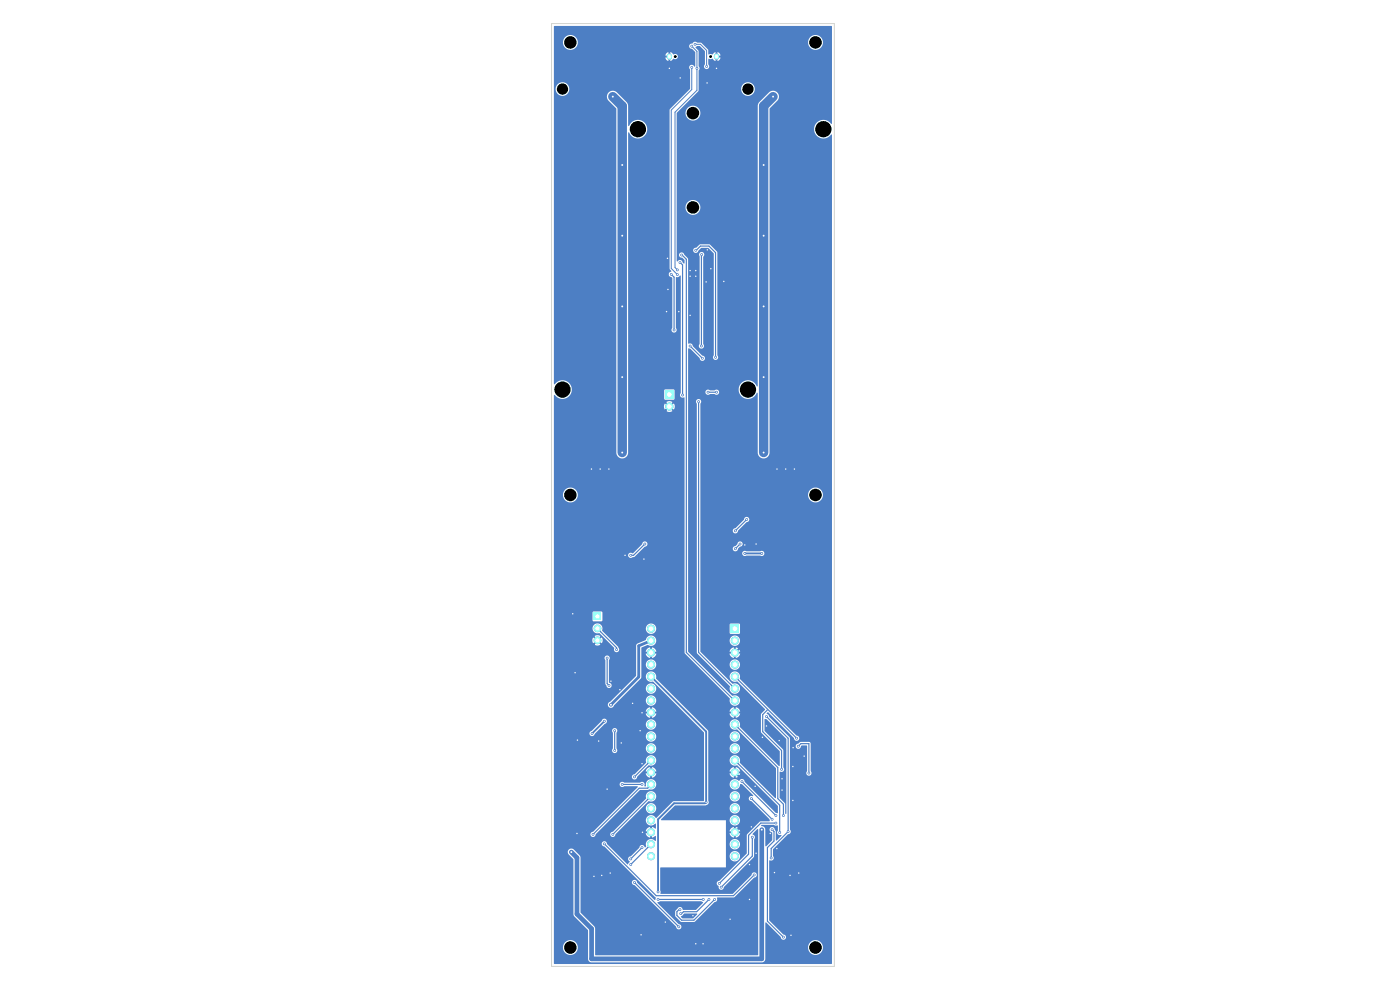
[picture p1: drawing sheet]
<svg xmlns="http://www.w3.org/2000/svg" width="297mm" height="210mm" viewBox="0 0 297 210" stroke-linecap="round" stroke-linejoin="round" font-family="sans-serif">
<g fill="#4d7fc4">
<path d="M155 132.5h1.7v1.7h-1.7z"/>
<path d="M141.2 82.9h1.7v1.7h-1.7z"/>
<circle cx="155.9" cy="135.9" r=".85"/>
<circle cx="155.9" cy="138.4" r=".85"/>
<circle cx="155.9" cy="141" r=".85"/>
<circle cx="155.9" cy="143.5" r=".85"/>
<circle cx="155.9" cy="146.1" r=".85"/>
<circle cx="155.9" cy="148.6" r=".85"/>
<circle cx="155.9" cy="151.1" r=".85"/>
<circle cx="155.9" cy="153.7" r=".85"/>
<circle cx="155.9" cy="156.2" r=".85"/>
<circle cx="155.9" cy="158.8" r=".85"/>
<circle cx="155.9" cy="161.3" r=".85"/>
<circle cx="155.9" cy="163.8" r=".85"/>
<circle cx="155.9" cy="166.4" r=".85"/>
<circle cx="155.9" cy="168.9" r=".85"/>
<circle cx="155.9" cy="171.5" r=".85"/>
<circle cx="155.9" cy="174" r=".85"/>
<circle cx="155.9" cy="176.5" r=".85"/>
<circle cx="155.9" cy="179.1" r=".85"/>
<circle cx="155.9" cy="181.6" r=".85"/>
<circle cx="138.1" cy="181.6" r=".85"/>
<circle cx="138.1" cy="179.1" r=".85"/>
<circle cx="138.1" cy="176.5" r=".85"/>
<circle cx="138.1" cy="174" r=".85"/>
<circle cx="138.1" cy="171.5" r=".85"/>
<circle cx="138.1" cy="168.9" r=".85"/>
<circle cx="138.1" cy="166.4" r=".85"/>
<circle cx="138.1" cy="163.8" r=".85"/>
<circle cx="138.1" cy="161.3" r=".85"/>
<circle cx="138.1" cy="158.8" r=".85"/>
<circle cx="138.1" cy="156.2" r=".85"/>
<circle cx="138.1" cy="153.7" r=".85"/>
<circle cx="138.1" cy="151.1" r=".85"/>
<circle cx="138.1" cy="148.6" r=".85"/>
<circle cx="138.1" cy="146.1" r=".85"/>
<circle cx="138.1" cy="143.5" r=".85"/>
<circle cx="138.1" cy="141" r=".85"/>
<circle cx="138.1" cy="138.4" r=".85"/>
<circle cx="138.1" cy="135.9" r=".85"/>
<circle cx="138.1" cy="133.4" r=".85"/>
<circle cx="142" cy="86.2" r=".85"/>
</g>
<path d="M142 11.9v.2M152 11.9v.2" fill="none" stroke="#4d7fc4" stroke-width="1.1"/>
<g fill="#4d7fc4">
<path d="M126 130h1.6v1.6h-1.6z"/>
<circle cx="126.8" cy="133.3" r=".8"/>
<circle cx="126.8" cy="135.8" r=".8"/>
<circle cx="149.8" cy="170.2" r=".3"/>
<circle cx="139.6" cy="189.2" r=".3"/>
<circle cx="121.2" cy="180.7" r=".4"/>
<circle cx="171.6" cy="164" r=".3"/>
<circle cx="169.4" cy="158.3" r=".3"/>
<circle cx="161.6" cy="176" r=".4"/>
<circle cx="165.8" cy="163.2" r=".3"/>
<circle cx="169" cy="156.6" r=".3"/>
<circle cx="162" cy="50" r=".4"/>
<circle cx="158" cy="117.4" r=".3"/>
<circle cx="161.6" cy="117.4" r=".3"/>
<circle cx="162" cy="65" r=".4"/>
<circle cx="162" cy="80" r=".4"/>
<circle cx="164" cy="20.5" r=".4"/>
<circle cx="162" cy="96" r=".4"/>
<circle cx="162" cy="35" r=".4"/>
<circle cx="132" cy="80" r=".4"/>
<circle cx="132" cy="65" r=".4"/>
<circle cx="130" cy="20.5" r=".4"/>
<circle cx="132" cy="50" r=".4"/>
<circle cx="132" cy="35" r=".4"/>
<circle cx="132" cy="96" r=".4"/>
<circle cx="151.8" cy="75.8" r=".3"/>
<circle cx="147.6" cy="53.1" r=".3"/>
<circle cx="146.4" cy="73.4" r=".3"/>
<circle cx="149" cy="76" r=".3"/>
<circle cx="142.4" cy="58.2" r=".3"/>
<circle cx="143" cy="70" r=".3"/>
<circle cx="152" cy="83.2" r=".3"/>
<circle cx="150.2" cy="83.2" r=".3"/>
<circle cx="144.6" cy="54.1" r=".3"/>
<circle cx="148.2" cy="85.2" r=".3"/>
<circle cx="144.3" cy="55.7" r=".3"/>
<circle cx="144.8" cy="83.8" r=".3"/>
<circle cx="148.9" cy="54" r=".3"/>
<circle cx="148.8" cy="73.4" r=".3"/>
<circle cx="166.2" cy="173" r=".3"/>
<circle cx="163.8" cy="176" r=".3"/>
<circle cx="166.2" cy="198.8" r=".3"/>
<circle cx="159.4" cy="169.4" r=".3"/>
<circle cx="163.8" cy="173.8" r=".3"/>
<circle cx="133.8" cy="182.2" r=".3"/>
<circle cx="136.2" cy="179.8" r=".3"/>
<circle cx="133.8" cy="183.4" r=".3"/>
<circle cx="129.2" cy="145.4" r=".3"/>
<circle cx="128.8" cy="139.6" r=".3"/>
<circle cx="164.3" cy="185.1" r=".3"/>
<circle cx="144.3" cy="16.5" r=".3"/>
<circle cx="168.2" cy="169.8" r=".3"/>
<circle cx="125.5" cy="99.5" r=".3"/>
<circle cx="160.4" cy="115.4" r=".3"/>
<circle cx="150" cy="17.6" r=".3"/>
<circle cx="141.2" cy="195.6" r=".3"/>
<circle cx="161.8" cy="156.4" r=".3"/>
<circle cx="163.4" cy="176.8" r=".3"/>
<circle cx="168.5" cy="99.5" r=".3"/>
<circle cx="160.4" cy="181" r=".3"/>
<circle cx="150.1" cy="53" r=".3"/>
<circle cx="141.4" cy="66.1" r=".3"/>
<circle cx="165.9" cy="167.6" r=".3"/>
<circle cx="122" cy="142.7" r=".3"/>
<circle cx="144" cy="66.1" r=".3"/>
<circle cx="141.6" cy="54.8" r=".3"/>
<circle cx="149.2" cy="200.2" r=".3"/>
<circle cx="169.5" cy="185.2" r=".3"/>
<circle cx="135.8" cy="155" r=".3"/>
<circle cx="147.6" cy="58.6" r=".3"/>
<circle cx="136.3" cy="176.6" r=".3"/>
<circle cx="154.9" cy="195" r=".3"/>
<circle cx="122.5" cy="157" r=".3"/>
<circle cx="134.2" cy="149.2" r=".3"/>
<circle cx="131.8" cy="157.6" r=".3"/>
<circle cx="160.2" cy="166.8" r=".3"/>
<circle cx="136.2" cy="162" r=".3"/>
<circle cx="136" cy="198.3" r=".3"/>
<circle cx="168.2" cy="162.6" r=".3"/>
<circle cx="164.8" cy="180" r=".3"/>
<circle cx="165.3" cy="157.1" r=".3"/>
<circle cx="149.8" cy="59.8" r=".3"/>
<circle cx="132.6" cy="117.8" r=".3"/>
<circle cx="168.3" cy="158.6" r=".3"/>
<circle cx="166.7" cy="99.5" r=".3"/>
<circle cx="127" cy="157.2" r=".3"/>
<circle cx="147.6" cy="200.2" r=".3"/>
<circle cx="165.9" cy="165.2" r=".3"/>
<circle cx="127.3" cy="99.5" r=".3"/>
<circle cx="146.4" cy="66.9" r=".3"/>
<circle cx="142" cy="14.5" r=".3"/>
<circle cx="146.4" cy="57.4" r=".3"/>
<circle cx="170.6" cy="160.4" r=".3"/>
<circle cx="127.7" cy="185.7" r=".3"/>
<circle cx="150.8" cy="57" r=".3"/>
<circle cx="152" cy="14.5" r=".3"/>
<circle cx="158" cy="115.6" r=".3"/>
<circle cx="129.5" cy="185.2" r=".3"/>
<circle cx="136.6" cy="118.6" r=".3"/>
<circle cx="147.6" cy="57.4" r=".3"/>
<circle cx="122.4" cy="176.8" r=".3"/>
<circle cx="121.5" cy="130.2" r=".3"/>
<circle cx="126" cy="185.9" r=".3"/>
<circle cx="147" cy="194.3" r=".3"/>
<circle cx="146.4" cy="58.6" r=".3"/>
<circle cx="167.8" cy="198.4" r=".3"/>
<circle cx="136.2" cy="151.2" r=".3"/>
<circle cx="159" cy="183.4" r=".3"/>
<circle cx="128.8" cy="167.4" r=".3"/>
<circle cx="164.8" cy="99.5" r=".3"/>
<circle cx="159.4" cy="175.4" r=".3"/>
<circle cx="153.6" cy="59.7" r=".3"/>
<circle cx="141.7" cy="61.4" r=".3"/>
<circle cx="159" cy="190.8" r=".3"/>
<circle cx="131.5" cy="146.3" r=".3"/>
<circle cx="129.2" cy="99.5" r=".3"/>
<circle cx="129.6" cy="144.5" r=".3"/>
<circle cx="162.6" cy="154" r=".3"/>
<circle cx="167.6" cy="185.7" r=".3"/>
<circle cx="151.6" cy="190.8" r=".3"/>
<circle cx="144.3" cy="193" r=".3"/>
<circle cx="150.4" cy="190.8" r=".3"/>
<circle cx="159.6" cy="177.6" r=".3"/>
<circle cx="144.4" cy="193.8" r=".3"/>
<circle cx="153" cy="188.2" r=".3"/>
<circle cx="134.6" cy="187.2" r=".3"/>
<circle cx="144" cy="196.6" r=".3"/>
<circle cx="134.6" cy="164.8" r=".3"/>
<circle cx="164.6" cy="173" r=".3"/>
<circle cx="157.4" cy="165.8" r=".3"/>
<circle cx="165.4" cy="176.6" r=".3"/>
<circle cx="164.6" cy="174.6" r=".3"/>
<circle cx="139.6" cy="190.8" r=".3"/>
<circle cx="149.2" cy="190.8" r=".3"/>
<circle cx="152.6" cy="187.4" r=".3"/>
<circle cx="130" cy="177" r=".3"/>
<circle cx="125.8" cy="177" r=".3"/>
<circle cx="163.6" cy="182" r=".3"/>
<circle cx="128.2" cy="179" r=".3"/>
<circle cx="162.6" cy="152" r=".3"/>
<circle cx="160" cy="185.6" r=".3"/>
<circle cx="167.2" cy="176.4" r=".3"/>
<circle cx="157" cy="115.4" r=".3"/>
<circle cx="156" cy="116.4" r=".3"/>
<circle cx="156" cy="112.6" r=".3"/>
<circle cx="158.4" cy="110.2" r=".3"/>
<circle cx="133.8" cy="117.8" r=".3"/>
<circle cx="136.8" cy="115.4" r=".3"/>
<circle cx="130.8" cy="137.8" r=".3"/>
<circle cx="149.9" cy="14.1" r=".3"/>
<circle cx="147.5" cy="9.4" r=".3"/>
<circle cx="146.8" cy="9.8" r=".3"/>
<circle cx="143.7" cy="57.3" r=".3"/>
<circle cx="147.9" cy="14.5" r=".3"/>
<circle cx="143.7" cy="58.3" r=".3"/>
<circle cx="146.8" cy="14.3" r=".3"/>
<circle cx="132" cy="166.4" r=".3"/>
<circle cx="136.2" cy="166.4" r=".3"/>
<circle cx="130.4" cy="155" r=".3"/>
<circle cx="130.4" cy="159.2" r=".3"/>
<circle cx="128.2" cy="153" r=".3"/>
<circle cx="129.6" cy="149.5" r=".4"/>
<circle cx="125.6" cy="155.6" r=".3"/>
</g>
<g fill="none" stroke="#4d7fc4" stroke-width=".4">
<path d="M141.6 54.8v6.4M149.8 53v6.8M150 57h.8M141.2 87v2l-10.4 10.4h-1.4M164.6 99.6l-4 4v11.6M132.6 117.8l.8 .8h3.2M133 118.6l-11.4 11.4M158 117.4h3.6M158 115.6l-.8 .8v1.4l.2 .2v19l-.8 .8M158.2 115.4h2.2M126 136.6v1.8l-4 4M126.2 138.6h2.8l.8 .8v5"/>
<path d="M122.6 157.2h4.4M128.2 153l-2.6 2.6M132 157.8l4.2 4.2M134.2 149.2l2 2M135.6 155.2h-1.4l-2.4 2.4M135.8 151.2v3.8M138.8 144.2l11 11v15M162.6 154l2.6 2.6v.4M168.4 158.8l1.6 1.6M122.6 177l3.4 3.4v5.2M135 161.2l-6.2 6.2M136.2 176.8l-1 1h-7l-2.2 2.2"/>
<path d="M149.6 170.4h-6.6l-3.4 3.4v15.4M156.6 164.6h1.4l2.2 2.2M159.4 175.4l-.4 .4h-2.4M168.2 169.8v11.4l-3.8 3.8M170.4 160.4l-2.2 2.2M129.6 185.4v6.6l6.2 6.2M141 195.8h-2.4l-2.4 2.4M141.4 195.6l4.4 4.4h1.6M154.6 195l-5.2 5.2M159 190.8l-4 4M160.4 181v1l-1.4 1.4M164.8 180l2.2 2.2"/>
<path d="M167.8 185.8v12.6"/>
</g>
<g fill="none" stroke="#4d7fc4" stroke-width=".25">
<path d="M142.4 58.2l.6 .6v11.2M144.4 55.8l.4 .4v27.6M144.8 54.2l.8 .8v83.4l10.3 10.2M147.8 53l.8-.8h1.8l1.4 1.4v22.2M148.8 54.2v19.2M146.4 73.4l2.6 2.6M142 86.2l-.8 .8M148.2 85.2v53.2l7.7 7.7M150.2 83.2h1.8M136.8 115.4l-2.4 2.4h-.6M157 115.4l-1 1M158.4 110.2l-2.4 2.4"/>
<path d="M126.8 135.8l-.8 .8M126.8 133.3l4 4.1v.4M128.8 139.6v5.4l.4 .4M156.6 137.8l-.7 .7M130.4 155v4.2M138.1 143.5l.7 .7M155.9 143.5l13.1 13.1M155.9 153.7l9.1 9.1v6.6l1.2 1.2v2.4M162.6 152l4.6 4.6v19.8M162.8 150.6l-1 1v3.6l4 4v4M169.4 158.3l.5-.5h1.7v6.2M128.2 179l11 11h16.4l4.4-4.4"/>
<path d="M132 166.4h4.2M136.2 179.8l-2.4 2.4M138.1 179.1l-4.3 4.3M138.1 161.3l-3.5 3.5M138.1 168.9l-8.1 8.1M138.1 166.4l-.7 .8h-1.8l-9.8 9.8M155.9 163.9l.7 .7M155.9 161.3l9.5 9.5v5.8M156.6 175.8l-.7 .8M157.4 165.8l7.2 7.2M159.4 169.4l4.4 4.4M159.6 177.6v4l-6.6 6.6"/>
<path d="M163.8 176l.4 .4v2l-1.4 1.4v15.6l3.4 3.4M164.6 174.6h-3.2l-2.6 2.6v4l-6.2 6.2M167 176.6l-3.4 3.4v2M134.6 187.2l9.4 9.4M139.6 190.8h9.6M150.4 190.8l-2.6 2.6h-2.8l-.4 .4h-.2M151.6 190.8l-4.4 4.4h-2.6l-1-1v-.8l.4-.4"/>
</g>
<path d="M161.6 176v27.4h-36.1v-6.4l-3.1-3.1v-11.9l-1.2-1.2" fill="none" stroke="#4d7fc4" stroke-width="1"/>
<path d="M130 20.5l2 2v73.5M164 20.5l-2 2v73.5" fill="none" stroke="#4d7fc4" stroke-width="2"/>
<path d="M146.8 9.8l1.1 1.1v8.3l-4.7 4.6v33l.5 .5M146.8 14.3v4.7l-4.4 4.4v33.6l1.3 1.3M147.5 9.4h1.1l1.3 1.3v3.4" fill="none" stroke="#4d7fc4" stroke-width=".21"/>
<path d="M138.1 135.9l-2.6 1.1v6.6l-5.9 5.9" fill="none" stroke="#4d7fc4" stroke-width=".6"/>
<g fill="#4d7fc4">
<path d="M161.5 175l3.5 .1v1.1a.55 .55 0 0 0 0 .7 .55 .55 0 0 0 .6 .2l.2 .2-1.1 1-.1-1.9a.97 .97 0 0 0-1-.9 .64 .64 0 0 0-.3 .7 .64 .64 0 0 0 .5 .5v1.5l-1.4 1.3v-3.6a.96 .96 0 0 0-.9-.7z"/>
<path d="M162.2 152.5l.5 .1 4.1 4.2-.1 15.9-.1-.2v-2l-1.2-1.3v-5.5a.61 .61 0 0 0 .8-.1 .61 .61 0 0 0 0-.9v-3.6l-4-4z"/>
<path d="M144.5 194.4l.7-.6 2.7 .1-.9 .9h-2.2z"/>
<path d="M117.6 5.5h58.8l.1 3.4h-1.9l-.1-.3a1.58 1.58 0 0 0-2.5-.8 1.58 1.58 0 0 0 .4 2.7 1.58 1.58 0 0 0 2.2-1.6h1.9v9.9h-16.4v-.2a1.45 1.45 0 0 0-2.4-.8 1.45 1.45 0 0 0 .4 2.4 1.45 1.45 0 0 0 2-1.4h16.4v1.6h-11.2l-.3-.7a1.25 1.25 0 0 0-1.8-.2l-2.3 2.3-.1 .6v1.5h-12.2l-.1-.3a1.58 1.58 0 0 0-2.5-.8 1.58 1.58 0 0 0 .4 2.7 1.58 1.58 0 0 0 2.2-1.6h12.2v20h-12.2l-.1-.3a1.58 1.58 0 0 0-2.5-.8 1.58 1.58 0 0 0 .4 2.7 1.58 1.58 0 0 0 2.2-1.6h12.2v31.8h-8.4l-.2-.4v-21.7l-1.7-1.8h-1.9l-.9 .7a.57 .57 0 0 0-.6 .5 .57 .57 0 0 0 .4 .6 .57 .57 0 0 0 .7-.4l.6-.6h1.4l1.2 1.1v.2h-2v-.1a.57 .57 0 0 0-.9-.3 .57 .57 0 0 0-.1 .9v18.6a.57 .57 0 0 0 0 .8 .57 .57 0 0 0 .8 0 .57 .57 0 0 0 0-.9v-18.4l.2-.6h2v21.5a.56 .56 0 0 0 .2 .9 .56 .56 0 0 0 .8-.6h8.4v6.2l-.2 .1a1.99 1.99 0 0 0-2.5-1.3 1.99 1.99 0 0 0-1.3 2.4h-4.2l-.1-.1a.6 .6 0 0 0-1-.2h-.9a.57 .57 0 0 0-.8 0 .57 .57 0 0 0 0 .8 .57 .57 0 0 0 .9 0h.9a.57 .57 0 0 0 .6 .1 .57 .57 0 0 0 .4-.6h4.2v.2a2.03 2.03 0 0 0 1.9 1.3 2.03 2.03 0 0 0 1.9-1.3l.2 .1v12.7a1.25 1.25 0 0 0 1.2 1.2 1.25 1.25 0 0 0 1.3-1.2v-73.1l1.7-1.7 .3-.9h11.2l-.1 5.9a2.03 2.03 0 0 0-3-.4 2.03 2.03 0 0 0 0 3.1 2.03 2.03 0 0 0 3-.5l.1 76.4h-1.9a1.58 1.58 0 0 0-2.4-1.2 1.58 1.58 0 0 0 0 2.6 1.58 1.58 0 0 0 2.4-1.2v-.2h1.9v5.2h-17.5a.57 .57 0 0 0-.7-.4 .57 .57 0 0 0-.5 .6l-1.8 1.7a.57 .57 0 0 0-.5 .6 .57 .57 0 0 0 .6 .6 .57 .57 0 0 0 .5-.7l1.8-1.7a.58 .58 0 0 0 .6-.7h17.5v5.2h-18.9l-.1-.1a.58 .58 0 0 0-.6-.3 .58 .58 0 0 0-.5 .6l-.4 .3a.57 .57 0 0 0-.5 .6 .57 .57 0 0 0 .6 .6 .57 .57 0 0 0 .5-.7l.4-.3a.58 .58 0 0 0 .6-.7h18.9v2h-14.3l-.1-.1a.58 .58 0 0 0-.9-.3h-2.9a.56 .56 0 0 0-.9 .6 .56 .56 0 0 0 1 .4h2.9a.55 .55 0 0 0 .6 0 .55 .55 0 0 0 .3-.6h14.3v15.2h-19.5l-.2-.2h-1.8l-.2 .2 .1 1.9h2l.1-1.9h19.5v3.3h-19.5v-.1a1.1 1.1 0 0 0-1.8-.6 1.1 1.1 0 0 0 .3 1.8 1.1 1.1 0 0 0 1.5-1.1h19.5v2.4h-19.5a1.14 1.14 0 0 0-.9-.9v.7h-.4l-.1-.7a1.14 1.14 0 0 0-.8 .9h.6v.4l-.6 .1a1.14 1.14 0 0 0 .9 .9v-.7h.4l.1 .7a1.14 1.14 0 0 0 .8-1h-.6v-.4h20.1v2.7h-19.5a1.1 1.1 0 0 0-1.7-.9 1.1 1.1 0 0 0 0 1.9 1.1 1.1 0 0 0 1.7-.8v-.2h19.5v15.6h-6.9l-.3-.3-.4-.2-11.9-12a1.14 1.14 0 0 0-1-1.6 1.14 1.14 0 0 0-1.2 1.4 1.14 1.14 0 0 0 1.6 .8l1.5 1.4h-.9a1.2 1.2 0 0 0-1.6-1l-6.8-6.8v-52.5a.57 .57 0 0 0 0-.9 .57 .57 0 0 0-.8 0 .57 .57 0 0 0 0 .9v52.7l7.1 7.2a1.11 1.11 0 0 0 .8 1.6 1.11 1.11 0 0 0 1.3-1.2h.9l2.5 2.5h-3.4v-.1a1.24 1.24 0 0 0-1.7-.8l-9.3-9.4v-64.3l.5 .1 1.9 1.9a.57 .57 0 0 0 .6 .7 .57 .57 0 0 0 .6-.6 .57 .57 0 0 0-.7-.6l-1.9-2.1a.73 .73 0 0 0-1-.4v-17.9l-.8-1a.58 .58 0 0 0-.7-.4 .58 .58 0 0 0-.5 .7 .58 .58 0 0 0 .8 .4l.4 .5v.7l-.4-.2a.65 .65 0 0 0-.5-.6 .65 .65 0 0 0-.7 .4v-31.5l4.6-4.7v-4.4a.61 .61 0 0 0 0-.9v-3.1l-.7-.9 .4-.2h.6l1 1v2.8a.57 .57 0 0 0 0 .9 .57 .57 0 0 0 .9 0 .57 .57 0 0 0-.1-.9v-1.1l.8-.1 .7 .6v-.7h.4l.1 .6 .4-.2 .2-.5h-.6v-.4h.6a.84 .84 0 0 0-.7-.8v.7h-.4v-.7l-.7 .6-.3-.2-.5 .2-.1-1.1-1.4-1.4-.9-.1-.4-.2-24.9 .1-.1-.3a1.58 1.58 0 0 0-2.5-.8 1.58 1.58 0 0 0 .4 2.7 1.58 1.58 0 0 0 2.2-1.6h24.7l-.4 .3a.59 .59 0 0 0-.7 .6 .59 .59 0 0 0 .6 .6l.7 .6v.9h-3.7v-.1a.91 .91 0 0 0-1-.3l-.6-.5v.7h-.4v-.7l-.2 .1-.4 .7h.5v.4h-.5a.84 .84 0 0 0 .6 .8v-.7h.4v.7l.3-.2a.47 .47 0 0 1 .8-.2l.4-.3 .1-.4h3.7v2.1l-.1 .1a.61 .61 0 0 0-.9-.3 .61 .61 0 0 0-.1 1v4h-25.6a1.45 1.45 0 0 0-2.2-1.1 1.45 1.45 0 0 0 0 2.4 1.45 1.45 0 0 0 2.2-1.1v-.2h25.6l-4.3 4.4v4.1h-4.8a2.02 2.02 0 0 0-1.7-1.9 2.02 2.02 0 0 0-2.2 1.4l-.1-.2-.1-4.6-2.5-2.6a1.25 1.25 0 0 0-1.6 .3 1.25 1.25 0 0 0-.1 1.6l1.8 1.8v73.2a1.25 1.25 0 0 0 1.3 1 1.25 1.25 0 0 0 1.2-1.2v-67.9l.1-.1a2.02 2.02 0 0 0 2.3 1.2 2.02 2.02 0 0 0 1.6-2h4.8v29.7l.3 .5a.71 .71 0 0 0-.2 1.2l.4 .3v10.5a.57 .57 0 0 0 0 .9 .57 .57 0 0 0 .8 0 .57 .57 0 0 0 0-.9v-10.6l.5-.1 .4-.4 .1 .2v24.2h-1.3l-.2-.2h-1.8l-.2 .2v1.8l.2 .2 1.9-.1 .1-1.9h1.3v.6a.63 .63 0 0 0 0 .8 .63 .63 0 0 0 .8 .1v1.8h-2l-.3-.5-.4 .5-.3-.3 .5-.5a1.13 1.13 0 0 0-1.4 0l.5 .5-.3 .3-.5-.5a1.14 1.14 0 0 0 .1 1.3l.4-.5 .3 .3-.4 .5a1.14 1.14 0 0 0 1.3 0l-.5-.5 .3-.3 .4 .5 .3-.8h2v18.8h-22.6l-.1-.3a1.58 1.58 0 0 0-2.5-.8 1.58 1.58 0 0 0 .4 2.7 1.58 1.58 0 0 0 2.2-1.6h22.6v10.4h-7.8l-.1-.1a.58 .58 0 0 0-.6-.3 .58 .58 0 0 0-.5 .6l-1.9 1.9a.57 .57 0 0 0-1 .2 .57 .57 0 0 0 .6 .8l.7-.3 2.2-2.1a.58 .58 0 0 0 .6-.7h7.8v14.6h-17.4l-.2-.2h-1.7l-.2 .2v1.7l.2 .2 1.8-.1 .1-1.8h17.4v3.4h-6a1.1 1.1 0 0 0-1.7-.9 1.1 1.1 0 0 0 0 1.9 1.1 1.1 0 0 0 1.7-.8v-.2h6v2.5h-6a1.14 1.14 0 0 0-1.1-1 1.14 1.14 0 0 0-1.1 1l-1.9 .8-.1 .3v.8h-3.6l-.3-.5-3.3-3.4a1.09 1.09 0 0 0-.8-1.5 1.09 1.09 0 0 0-1.3 1.2 1.09 1.09 0 0 0 1.5 .8l1.4 1.5h-.7l-.2-.6-.5 .5-.3-.3 .4-.5a1.09 1.09 0 0 0-1.2 0l.5 .5-.3 .3-.5-.4a1.09 1.09 0 0 0 0 1.2l.5-.5 .3 .3-.4 .5a1.09 1.09 0 0 0 1.2-.1l-.5-.4 .3-.3 .5 .5 .2-.7h.7l1.7 1.6a.58 .58 0 0 0 .3 .9 .58 .58 0 0 0 .8-.6h3.6l-.1 5.6-1.9 2h-3.2l-.3-.3-.3-.2v-4.8a.57 .57 0 0 0 0-.8 .57 .57 0 0 0-.8 0 .57 .57 0 0 0 0 .9v4.9l.3 .4a.55 .55 0 0 0 .6 .6 .55 .55 0 0 0 .5-.7h3.2l-3.5 3.5a.67 .67 0 0 0-.4 1.2 .67 .67 0 0 0 1.2-.4l5.7-5.8 .1-6.4 1.3-.6a1.12 1.12 0 0 0 1.2 .1 1.12 1.12 0 0 0 .6-1.1h6v2.4h-6a1.14 1.14 0 0 0-.9-.9v.7h-.4l-.1-.7a1.14 1.14 0 0 0-.8 .9h.7v.4l-.7 .1a1.14 1.14 0 0 0 .9 .9v-.7h.4l.1 .7a1.14 1.14 0 0 0 .8-1h-.6v-.4h6.6l.1 .4 2.3 2.3-8.4-.1a1.11 1.11 0 0 0-1.8-.6 1.11 1.11 0 0 0 .3 1.9 1.11 1.11 0 0 0 1.5-1.2h8.4l7.2 7.2a1.13 1.13 0 0 0 .9 1.6 1.13 1.13 0 0 0 1.3-1.2h3.4l1.9 2-.4 .4h-4.9a1.14 1.14 0 0 0-.9-.9v.7h-.4l-.1-.7a1.14 1.14 0 0 0-.8 .9h.6v.4l-.6 .1a1.14 1.14 0 0 0 .9 .9v-.7h.4l.1 .7a1.14 1.14 0 0 0 .8-1h-.6v-.4h5.5l-.5 .7 .1 3.7 3.9 4v3.2h-.2l-8.3-8.3a1.11 1.11 0 0 0-.6-1.6 1.11 1.11 0 0 0-1.4 1 1.11 1.11 0 0 0 1.2 1.2l.3-.1 1.4 1.4h-.8v-.1a1.1 1.1 0 0 0-1.8-.6 1.1 1.1 0 0 0 .3 1.8 1.1 1.1 0 0 0 1.5-1.1h.8l2.6 2.6h-3.4v-.2a1.1 1.1 0 0 0-1.8-.6 1.1 1.1 0 0 0 .3 1.9 1.1 1.1 0 0 0 1.5-1.1h3.4l4.2 4.2v6.4h-.2l-7.5-7.5a1.12 1.12 0 0 0-.9-1.6 1.12 1.12 0 0 0-1.2 1.3 1.12 1.12 0 0 0 1.6 .8l1.3 1.3h-.7a1.14 1.14 0 0 0-.9-.9v.7h-.4l-.1-.7a1.14 1.14 0 0 0-.8 .9h.6v.4l-.6 .1a1.14 1.14 0 0 0 .9 .9v-.7h.4l.1 .7a1.14 1.14 0 0 0 .8-1h-.6v-.4h1.3l7.3 7.3v1.6l-.5-.1-6.5-6.6a.63 .63 0 0 0-.6-.5 .63 .63 0 0 0-.7 .4 1.13 1.13 0 0 0-1.8 .2 1.13 1.13 0 0 0 .8 1.6 1.13 1.13 0 0 0 1.3-1.2l.5 .1 2.3 2.4h-2.8v-.1a1.1 1.1 0 0 0-1.8-.6 1.1 1.1 0 0 0 .3 1.8 1.1 1.1 0 0 0 1.5-1.1l2.7 .1a.59 .59 0 0 0-.8 .3 .59 .59 0 0 0 .6 .8l1.4 1.4-3.9-.1a1.11 1.11 0 0 0-1.8-.6 1.11 1.11 0 0 0 .3 1.8 1.11 1.11 0 0 0 1.5-1.1h3.9l2.4 2.5h-6.3a1.1 1.1 0 0 0-1.7-.8 1.1 1.1 0 0 0 0 1.9 1.1 1.1 0 0 0 1.7-.9v-.2h6.3v.2l-.1 .1-1.9 .1-2.2 2h-2.1a1.14 1.14 0 0 0-.9-.9v.7h-.4l-.1-.7a1.14 1.14 0 0 0-.8 .9h.6v.4l-.6 .1a1.14 1.14 0 0 0 .9 .9v-.7h.4l.1 .7a1.14 1.14 0 0 0 .8-1h-.6v-.4h2.7l-.7 .9v1.8h-1.4a1.1 1.1 0 0 0-1.7-.9 1.1 1.1 0 0 0 0 1.9 1.1 1.1 0 0 0 1.7-.8v-.2h1.4v2l-.5 .5h-.9v-.1a1.1 1.1 0 0 0-1.8-.6 1.1 1.1 0 0 0 .3 1.8 1.1 1.1 0 0 0 1.5-1.1h.9l-5.2 5.3a.64 .64 0 0 0-.7 .6 .64 .64 0 0 0 .5 .7 .57 .57 0 0 0 .5 .7 .57 .57 0 0 0 .6-.7l6.3-6.3 .1-3.8a.72 .72 0 0 0-.4-1.1l1-1h.2l.1 9.6h-.3l-.1-.1a.58 .58 0 0 0-.6-.3 .58 .58 0 0 0-.5 .6l-4 3.9h-15.3v-5.6h13.9v-10l-13.8-.1 3-3h6.5l.6-.5v-15.3l-11.1-11.2a1.13 1.13 0 0 0-1.1-1.4 1.13 1.13 0 0 0-1.1 1.3 1.13 1.13 0 0 0 1.6 .8l1.3 1.4h-.7a1.1 1.1 0 0 0-1.7-.9 1.1 1.1 0 0 0 0 1.9 1.1 1.1 0 0 0 1.7-.8v-.2h.7l2.6 2.5h-3.3a1.1 1.1 0 0 0-1.7-.8 1.1 1.1 0 0 0 0 1.9 1.1 1.1 0 0 0 1.7-.9v-.2h3.3l2.4 2.4h-5.7a1.14 1.14 0 0 0-.9-.9v.7h-.4l-.1-.7a1.14 1.14 0 0 0-.8 .9h.7v.4l-.7 .1a1.14 1.14 0 0 0 .9 .9v-.7h.4l.1 .7a1.14 1.14 0 0 0 .8-1h-.6v-.4h6.3l2.7 2.7h-8.4a1.1 1.1 0 0 0-.7-.9 1.1 1.1 0 0 0-1.2 .2h-8.5l-.1-.1a.57 .57 0 0 0-.6-.3 .57 .57 0 0 0-.5 .4l-2.1 2.2a.56 .56 0 0 0-.3 .9 .56 .56 0 0 0 1-.3l2.4-2.4 .2-.4h8.5a1.1 1.1 0 0 0 .4 1.8 1.1 1.1 0 0 0 1.5-1.1h8.4l1.3 1.3h-17.9l-.1-.1a.57 .57 0 0 0-.8-.2 .57 .57 0 0 0-.1 .9v3.3a.57 .57 0 0 0 0 .8 .57 .57 0 0 0 .8 0 .57 .57 0 0 0 0-.9v-3.2l.2-.6h17.9l.5 .5v.7h-10.2v-.1a1.1 1.1 0 0 0-1.8-.6 1.1 1.1 0 0 0 .3 1.8 1.1 1.1 0 0 0 1.5-1.1h10.2v2.6h-10.2v-.2a1.1 1.1 0 0 0-1.8-.6 1.1 1.1 0 0 0 .3 1.9 1.1 1.1 0 0 0 1.5-1.1h10.2v2.5h-10.2v-.1a1.14 1.14 0 0 0-1.5-.8 1.14 1.14 0 0 0-.6 1.5l-2.5 2.4a.57 .57 0 0 0-.5 .6 .57 .57 0 0 0 .6 .6 .57 .57 0 0 0 .5-.7l2.4-2.4a1.13 1.13 0 0 0 1.6-1.1h10.2v2.4h-10.2a1.14 1.14 0 0 0-.9-.9v.7h-.4l-.1-.7a1.14 1.14 0 0 0-.8 .9h.7v.4l-.7 .1a1.14 1.14 0 0 0 .9 .9v-.7h.4l.1 .7a1.14 1.14 0 0 0 .8-1h-.6v-.4h10.8v2.7h-10.2a1.14 1.14 0 0 0-1.4-1 1.14 1.14 0 0 0-.8 1.5h-.3a.61 .61 0 0 0-.1-.8 .61 .61 0 0 0-.9 0h-3.3a.57 .57 0 0 0-.8 0 .57 .57 0 0 0 0 .8 .57 .57 0 0 0 .9 0h2.7l.1 .1-9.5 9.5a.57 .57 0 0 0-.5 .6 .57 .57 0 0 0 .6 .6 .57 .57 0 0 0 .5-.7l9.3-9.3 2-.1a1.24 1.24 0 0 0 1.5-1.2h10.2v2.5h-10.2v-.1a1.14 1.14 0 0 0-1.5-.8 1.14 1.14 0 0 0-.7 1.5l-7 7a.57 .57 0 0 0-.5 .6 .57 .57 0 0 0 .6 .6 .57 .57 0 0 0 .5-.7l7.1-7a1.1 1.1 0 0 0 1.5-1.1h10.2v1l-.2 .1h-6.3l-1.5 1.5h-2.2a1.1 1.1 0 0 0-1.7-.9 1.1 1.1 0 0 0 0 1.9 1.1 1.1 0 0 0 1.7-.8v-.2h2.2l-2.1 2.1a1.55 1.55 0 0 0-1.6-.5 1.14 1.14 0 0 0-.4 1.7 1.14 1.14 0 0 0 1.8 0v1.1l-.8-.4v.7h-.4v-.7a1.13 1.13 0 0 0-.9 .9h.7v.4l-.7 .1a1.14 1.14 0 0 0 .9 .9v-.7h.4v.7l.8-.4 .1 1-.2 .1a1.16 1.16 0 0 0-1.5-.2 1.16 1.16 0 0 0-.4 1.4l-.3 .1a.58 .58 0 0 0-.7-.5 .58 .58 0 0 0-.5 .7l-1.8 1.7a.6 .6 0 0 0-.5 .5 .6 .6 0 0 0 .3 .7l-.4 .5h-.1l-4.3-4.2a.57 .57 0 0 0-.6-.7 .57 .57 0 0 0-.6 .6 .57 .57 0 0 0 .7 .6l10.8 10.8-.1 .5h-.2l-3.6-3.6a.57 .57 0 0 0-.6-.7 .57 .57 0 0 0-.6 .6 .57 .57 0 0 0 .7 .6l8.7 8.8a.57 .57 0 0 0 .6 .5 .57 .57 0 0 0 .6-.6 .57 .57 0 0 0-.7-.5l-4.4-4.6 .6-.2h8.6l.5 .2-1.5 1.6h-2.8l-.1-.1a.56 .56 0 0 0-.5-.5 .56 .56 0 0 0-.6 .3l-.4 .6-.1 .9 1.2 1.3 2.9 .1 4.3-4.2a.72 .72 0 0 0 .5-1l3.6-.1 4.3-4.1a.58 .58 0 0 0 .6-.7h.3l-.1 17.1h-34.4l-.1-.1-.1-5.7-3-3.3v-11.6l-.2-.4-1.3-1.3a.75 .75 0 0 0-1 0 .75 .75 0 0 0-.1 1l1.1 1.1v11.8l3.1 3.3v3.5h-2.2a1.58 1.58 0 0 0-2.4-1.2 1.58 1.58 0 0 0 0 2.6 1.58 1.58 0 0 0 2.4-1.2v-.2h2.2v2.7l.2 .4 .4 .2h36.3l.4-.2 .3-.5v-7.8h.2l3 3a.57 .57 0 0 0 .6 .7 .57 .57 0 0 0 .6-.6 .57 .57 0 0 0-.7-.6l-2.9-3v-12.7a.61 .61 0 0 0 .8-.1 .61 .61 0 0 0 0-.9v-1.4l3.2-3.1a.58 .58 0 0 0 .5-.4 .58 .58 0 0 0-.1-.7v-19.3l-4.4-4.5-.5-.8 .3-.2 5.4 5.5a.56 .56 0 0 0 .6 .6 .56 .56 0 0 0 .6-.7h6.9v7.4h-4.3l-.2-.4v-5.9l-.3-.2h-1.8l-.5 .3a.57 .57 0 0 0-.6 .6 .57 .57 0 0 0 .6 .6 .57 .57 0 0 0 .5-.7l1.2-.1 .1 .1v5.3a.57 .57 0 0 0 .2 1 .57 .57 0 0 0 .8-.6h4.3v37h-1.9l-.1-.3a1.58 1.58 0 0 0-2.5-.8 1.58 1.58 0 0 0 .4 2.7 1.58 1.58 0 0 0 2.2-1.6h1.9l-.1 3.6-58.9-.1v-120.5l.2-.1a1.99 1.99 0 0 0 2.9 .3 1.99 1.99 0 0 0 0-3 1.99 1.99 0 0 0-3 .4l-.1-.1z"/>
</g>
<g fill="#9afff8">
<path d="M155 132.5h1.7v1.7h-1.7z"/>
<path d="M141.2 82.9h1.7v1.7h-1.7z"/>
<circle cx="173" cy="201" r="1.33"/>
<circle cx="119.3" cy="82.6" r="1.72"/>
<circle cx="119.3" cy="18.9" r="1.19"/>
<circle cx="135.3" cy="27.4" r="1.72"/>
<circle cx="147" cy="24" r="1.32"/>
<circle cx="147" cy="44" r="1.32"/>
<circle cx="155.9" cy="135.9" r=".85"/>
<circle cx="155.9" cy="138.4" r=".85"/>
<circle cx="155.9" cy="141" r=".85"/>
<circle cx="155.9" cy="143.5" r=".85"/>
<circle cx="155.9" cy="146.1" r=".85"/>
<circle cx="155.9" cy="148.6" r=".85"/>
<circle cx="155.9" cy="151.1" r=".85"/>
<circle cx="155.9" cy="153.7" r=".85"/>
<circle cx="155.9" cy="156.2" r=".85"/>
<circle cx="155.9" cy="158.8" r=".85"/>
<circle cx="155.9" cy="161.3" r=".85"/>
<circle cx="155.9" cy="163.8" r=".85"/>
<circle cx="155.9" cy="166.4" r=".85"/>
<circle cx="155.9" cy="168.9" r=".85"/>
<circle cx="155.9" cy="171.5" r=".85"/>
<circle cx="155.9" cy="174" r=".85"/>
<circle cx="155.9" cy="176.5" r=".85"/>
<circle cx="155.9" cy="179.1" r=".85"/>
<circle cx="155.9" cy="181.6" r=".85"/>
<circle cx="138.1" cy="181.6" r=".85"/>
<circle cx="138.1" cy="179.1" r=".85"/>
<circle cx="138.1" cy="176.5" r=".85"/>
<circle cx="138.1" cy="174" r=".85"/>
<circle cx="138.1" cy="171.5" r=".85"/>
<circle cx="138.1" cy="168.9" r=".85"/>
<circle cx="138.1" cy="166.4" r=".85"/>
<circle cx="138.1" cy="163.8" r=".85"/>
<circle cx="138.1" cy="161.3" r=".85"/>
<circle cx="138.1" cy="158.8" r=".85"/>
<circle cx="138.1" cy="156.2" r=".85"/>
<circle cx="138.1" cy="153.7" r=".85"/>
<circle cx="138.1" cy="151.1" r=".85"/>
<circle cx="138.1" cy="148.6" r=".85"/>
<circle cx="138.1" cy="146.1" r=".85"/>
<circle cx="138.1" cy="143.5" r=".85"/>
<circle cx="138.1" cy="141" r=".85"/>
<circle cx="138.1" cy="138.4" r=".85"/>
<circle cx="138.1" cy="135.9" r=".85"/>
<circle cx="138.1" cy="133.4" r=".85"/>
<circle cx="142" cy="86.2" r=".85"/>
<circle cx="173" cy="105" r="1.33"/>
<circle cx="150.8" cy="12" r=".3"/>
<circle cx="143.3" cy="12" r=".3"/>
</g>
<path d="M142 11.9v.2M152 11.9v.2" fill="none" stroke="#9afff8" stroke-width="1.1"/>
<g fill="#9afff8">
<path d="M126 130h1.6v1.6h-1.6z"/>
<circle cx="173" cy="9" r="1.32"/>
<circle cx="158.7" cy="82.6" r="1.72"/>
<circle cx="158.7" cy="18.9" r="1.19"/>
<circle cx="174.7" cy="27.4" r="1.73"/>
<circle cx="121" cy="201" r="1.32"/>
<circle cx="121" cy="9" r="1.32"/>
<circle cx="126.8" cy="133.3" r=".8"/>
<circle cx="126.8" cy="135.8" r=".8"/>
<circle cx="121" cy="105" r="1.32"/>
</g>
<path d="M117 5h60v200h-60z" fill="none" stroke="#d0d2cd" stroke-width=".21"/>
<g fill="#fff">
<circle cx="149.8" cy="170.2" r=".15"/>
<circle cx="139.6" cy="189.2" r=".15"/>
<circle cx="121.2" cy="180.7" r=".2"/>
<circle cx="171.6" cy="164" r=".15"/>
<circle cx="169.4" cy="158.3" r=".15"/>
<circle cx="161.6" cy="176" r=".2"/>
<circle cx="165.8" cy="163.2" r=".15"/>
<circle cx="169" cy="156.6" r=".15"/>
<circle cx="162" cy="50" r=".2"/>
<circle cx="158" cy="117.4" r=".15"/>
<circle cx="161.6" cy="117.4" r=".15"/>
<circle cx="162" cy="65" r=".2"/>
<circle cx="162" cy="80" r=".2"/>
<circle cx="164" cy="20.5" r=".2"/>
<circle cx="162" cy="96" r=".2"/>
<circle cx="162" cy="35" r=".2"/>
<circle cx="132" cy="80" r=".2"/>
<circle cx="132" cy="65" r=".2"/>
<circle cx="130" cy="20.5" r=".2"/>
<circle cx="132" cy="50" r=".2"/>
<circle cx="132" cy="35" r=".2"/>
<circle cx="132" cy="96" r=".2"/>
<circle cx="151.8" cy="75.8" r=".15"/>
<circle cx="147.6" cy="53.1" r=".15"/>
<circle cx="146.4" cy="73.4" r=".15"/>
<circle cx="149" cy="76" r=".15"/>
<circle cx="142.4" cy="58.2" r=".15"/>
<circle cx="143" cy="70" r=".15"/>
<circle cx="152" cy="83.2" r=".15"/>
<circle cx="150.2" cy="83.2" r=".15"/>
<circle cx="144.6" cy="54.1" r=".15"/>
<circle cx="148.2" cy="85.2" r=".15"/>
<circle cx="144.3" cy="55.7" r=".15"/>
<circle cx="144.8" cy="83.8" r=".15"/>
<circle cx="148.9" cy="54" r=".15"/>
<circle cx="148.8" cy="73.4" r=".15"/>
<circle cx="166.2" cy="173" r=".15"/>
<circle cx="163.8" cy="176" r=".15"/>
<circle cx="166.2" cy="198.8" r=".15"/>
<circle cx="159.4" cy="169.4" r=".15"/>
<circle cx="163.8" cy="173.8" r=".15"/>
<circle cx="133.8" cy="182.2" r=".15"/>
<circle cx="136.2" cy="179.8" r=".15"/>
<circle cx="133.8" cy="183.4" r=".15"/>
<circle cx="129.2" cy="145.4" r=".15"/>
<circle cx="128.8" cy="139.6" r=".15"/>
<circle cx="164.3" cy="185.1" r=".15"/>
<circle cx="144.3" cy="16.5" r=".15"/>
<circle cx="168.2" cy="169.8" r=".15"/>
<circle cx="125.5" cy="99.5" r=".15"/>
<circle cx="160.4" cy="115.4" r=".15"/>
<circle cx="150" cy="17.6" r=".15"/>
<circle cx="141.2" cy="195.6" r=".15"/>
<circle cx="161.8" cy="156.4" r=".15"/>
<circle cx="163.4" cy="176.8" r=".15"/>
<circle cx="168.5" cy="99.5" r=".15"/>
<circle cx="160.4" cy="181" r=".15"/>
<circle cx="150.1" cy="53" r=".15"/>
<circle cx="141.4" cy="66.1" r=".15"/>
<circle cx="165.9" cy="167.6" r=".15"/>
<circle cx="122" cy="142.7" r=".15"/>
<circle cx="144" cy="66.1" r=".15"/>
<circle cx="141.6" cy="54.8" r=".15"/>
<circle cx="149.2" cy="200.2" r=".15"/>
<circle cx="169.5" cy="185.2" r=".15"/>
<circle cx="135.8" cy="155" r=".15"/>
<circle cx="147.6" cy="58.6" r=".15"/>
<circle cx="136.3" cy="176.5" r=".15"/>
<circle cx="154.9" cy="195" r=".15"/>
<circle cx="122.5" cy="157" r=".15"/>
<circle cx="134.2" cy="149.2" r=".15"/>
<circle cx="131.8" cy="157.6" r=".15"/>
<circle cx="160.2" cy="166.8" r=".15"/>
<circle cx="136.2" cy="162" r=".15"/>
<circle cx="136" cy="198.3" r=".15"/>
<circle cx="168.2" cy="162.6" r=".15"/>
<circle cx="164.8" cy="180" r=".15"/>
<circle cx="165.3" cy="157.1" r=".15"/>
<circle cx="149.8" cy="59.8" r=".15"/>
<circle cx="132.6" cy="117.8" r=".15"/>
<circle cx="168.3" cy="158.6" r=".15"/>
<circle cx="166.7" cy="99.5" r=".15"/>
<circle cx="127" cy="157.2" r=".15"/>
<circle cx="147.6" cy="200.2" r=".15"/>
<circle cx="165.9" cy="165.2" r=".15"/>
<circle cx="127.3" cy="99.5" r=".15"/>
<circle cx="146.4" cy="66.9" r=".15"/>
<circle cx="142" cy="14.5" r=".15"/>
<circle cx="146.4" cy="57.4" r=".15"/>
<circle cx="170.6" cy="160.4" r=".15"/>
<circle cx="127.7" cy="185.7" r=".15"/>
<circle cx="150.8" cy="57" r=".15"/>
<circle cx="152" cy="14.5" r=".15"/>
<circle cx="158" cy="115.6" r=".15"/>
<circle cx="129.5" cy="185.2" r=".15"/>
<circle cx="136.6" cy="118.6" r=".15"/>
<circle cx="147.6" cy="57.4" r=".15"/>
<circle cx="122.4" cy="176.8" r=".15"/>
<circle cx="121.5" cy="130.2" r=".15"/>
<circle cx="126" cy="185.9" r=".15"/>
<circle cx="147" cy="194.2" r=".15"/>
<circle cx="146.4" cy="58.6" r=".15"/>
<circle cx="167.8" cy="198.4" r=".15"/>
<circle cx="136.2" cy="151.2" r=".15"/>
<circle cx="159" cy="183.4" r=".15"/>
<circle cx="128.8" cy="167.4" r=".15"/>
<circle cx="164.8" cy="99.5" r=".15"/>
<circle cx="159.4" cy="175.4" r=".15"/>
<circle cx="153.6" cy="59.7" r=".15"/>
<circle cx="141.7" cy="61.4" r=".15"/>
<circle cx="159" cy="190.8" r=".15"/>
<circle cx="131.5" cy="146.3" r=".15"/>
<circle cx="129.2" cy="99.5" r=".15"/>
<circle cx="129.6" cy="144.5" r=".15"/>
<circle cx="162.6" cy="154" r=".15"/>
<circle cx="167.6" cy="185.7" r=".15"/>
<circle cx="151.6" cy="190.8" r=".15"/>
<circle cx="144.3" cy="193" r=".15"/>
<circle cx="150.4" cy="190.8" r=".15"/>
<circle cx="159.6" cy="177.6" r=".15"/>
<circle cx="144.4" cy="193.8" r=".15"/>
<circle cx="153" cy="188.2" r=".15"/>
<circle cx="134.6" cy="187.2" r=".15"/>
<circle cx="144" cy="196.6" r=".15"/>
<circle cx="134.6" cy="164.8" r=".15"/>
<circle cx="164.6" cy="173" r=".15"/>
<circle cx="157.4" cy="165.8" r=".15"/>
<circle cx="165.4" cy="176.6" r=".15"/>
<circle cx="164.6" cy="174.6" r=".15"/>
<circle cx="139.6" cy="190.8" r=".15"/>
<circle cx="149.2" cy="190.8" r=".15"/>
<circle cx="152.6" cy="187.4" r=".15"/>
<circle cx="130" cy="177" r=".15"/>
<circle cx="125.8" cy="177" r=".15"/>
<circle cx="163.6" cy="182" r=".15"/>
<circle cx="128.2" cy="179" r=".15"/>
<circle cx="162.6" cy="152" r=".15"/>
<circle cx="160" cy="185.6" r=".15"/>
<circle cx="167.2" cy="176.4" r=".15"/>
<circle cx="157" cy="115.4" r=".15"/>
<circle cx="156" cy="116.4" r=".15"/>
<circle cx="156" cy="112.6" r=".15"/>
<circle cx="158.4" cy="110.2" r=".15"/>
<circle cx="133.8" cy="117.8" r=".15"/>
<circle cx="136.8" cy="115.4" r=".15"/>
<circle cx="130.8" cy="137.8" r=".15"/>
<circle cx="149.9" cy="14.1" r=".15"/>
<circle cx="147.5" cy="9.4" r=".15"/>
<circle cx="146.8" cy="9.8" r=".15"/>
<circle cx="143.7" cy="57.2" r=".15"/>
<circle cx="147.9" cy="14.5" r=".15"/>
<circle cx="143.7" cy="58.2" r=".15"/>
<circle cx="146.8" cy="14.3" r=".15"/>
<circle cx="132" cy="166.4" r=".15"/>
<circle cx="136.2" cy="166.4" r=".15"/>
<circle cx="130.4" cy="155" r=".15"/>
<circle cx="130.4" cy="159.2" r=".15"/>
<circle cx="128.2" cy="153" r=".15"/>
<circle cx="129.6" cy="149.5" r=".2"/>
<circle cx="125.6" cy="155.6" r=".15"/>
</g>
<g fill="#000">
<circle cx="119.3" cy="18.9" r="1.19"/>
<circle cx="135.3" cy="27.4" r="1.72"/>
<circle cx="147" cy="24" r="1.32"/>
<circle cx="147" cy="44" r="1.32"/>
<circle cx="119.3" cy="82.6" r="1.72"/>
<circle cx="173" cy="201" r="1.33"/>
</g>
<g fill="#fff">
<circle cx="155.9" cy="133.4" r=".5"/>
<circle cx="155.9" cy="135.9" r=".5"/>
<circle cx="155.9" cy="138.4" r=".5"/>
<circle cx="155.9" cy="141" r=".5"/>
<circle cx="155.9" cy="143.5" r=".5"/>
<circle cx="155.9" cy="146.1" r=".5"/>
<circle cx="155.9" cy="148.6" r=".5"/>
<circle cx="155.9" cy="151.1" r=".5"/>
<circle cx="155.9" cy="153.7" r=".5"/>
<circle cx="155.9" cy="156.2" r=".5"/>
<circle cx="155.9" cy="158.8" r=".5"/>
<circle cx="155.9" cy="161.3" r=".5"/>
<circle cx="155.9" cy="163.8" r=".5"/>
<circle cx="155.9" cy="166.4" r=".5"/>
<circle cx="155.9" cy="168.9" r=".5"/>
<circle cx="155.9" cy="171.5" r=".5"/>
<circle cx="155.9" cy="174" r=".5"/>
<circle cx="155.9" cy="176.5" r=".5"/>
<circle cx="155.9" cy="179.1" r=".5"/>
<circle cx="155.9" cy="181.6" r=".5"/>
<circle cx="138.1" cy="181.6" r=".5"/>
<circle cx="138.1" cy="179.1" r=".5"/>
<circle cx="138.1" cy="176.5" r=".5"/>
<circle cx="138.1" cy="174" r=".5"/>
<circle cx="138.1" cy="171.5" r=".5"/>
<circle cx="138.1" cy="168.9" r=".5"/>
<circle cx="138.1" cy="166.4" r=".5"/>
<circle cx="138.1" cy="163.8" r=".5"/>
<circle cx="138.1" cy="161.3" r=".5"/>
<circle cx="138.1" cy="158.8" r=".5"/>
<circle cx="138.1" cy="156.2" r=".5"/>
<circle cx="138.1" cy="153.7" r=".5"/>
<circle cx="138.1" cy="151.1" r=".5"/>
<circle cx="138.1" cy="148.6" r=".5"/>
<circle cx="138.1" cy="146.1" r=".5"/>
<circle cx="138.1" cy="143.5" r=".5"/>
<circle cx="138.1" cy="141" r=".5"/>
<circle cx="138.1" cy="138.4" r=".5"/>
<circle cx="138.1" cy="135.9" r=".5"/>
<circle cx="138.1" cy="133.4" r=".5"/>
<circle cx="142" cy="83.7" r=".5"/>
<circle cx="142" cy="86.2" r=".5"/>
</g>
<g fill="#000">
<circle cx="121" cy="9" r="1.32"/>
<circle cx="143.3" cy="12" r=".3"/>
<circle cx="150.8" cy="12" r=".3"/>
<circle cx="158.7" cy="18.9" r="1.19"/>
<circle cx="173" cy="9" r="1.32"/>
<circle cx="174.7" cy="27.4" r="1.73"/>
<circle cx="158.7" cy="82.6" r="1.72"/>
<circle cx="173" cy="105" r="1.33"/>
<circle cx="121" cy="201" r="1.32"/>
</g>
<path d="M142 11.9v.2M152 11.9v.2" fill="none" stroke="#fff" stroke-width=".6"/>
<g fill="#fff">
<circle cx="126.8" cy="130.8" r=".45"/>
<circle cx="126.8" cy="133.3" r=".45"/>
<circle cx="126.8" cy="135.8" r=".45"/>
</g>
<circle cx="121" cy="105" r="1.32" fill="#000"/>
</svg>
